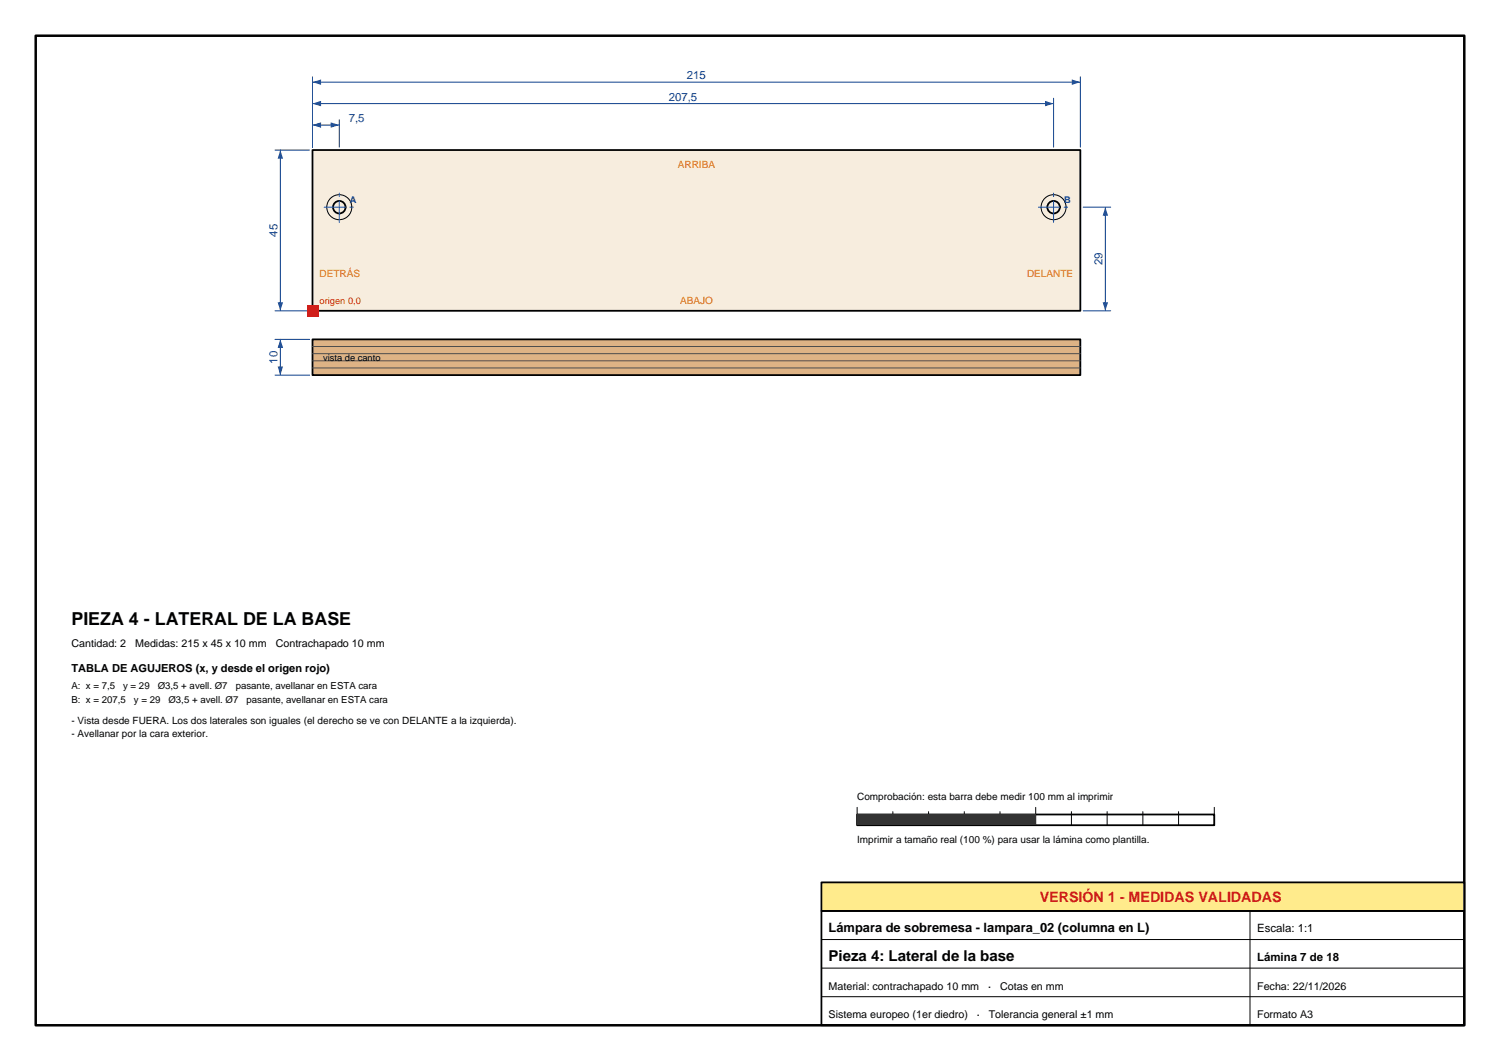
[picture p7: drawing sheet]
<svg xmlns="http://www.w3.org/2000/svg" width="420mm" height="297mm" viewBox="0 0 420 297" stroke-linecap="round" stroke-linejoin="round" font-family="sans-serif">
<defs><g id="words">
<text font-size="5" x="20" y="175">PIEZA 4 - LATERAL DE LA BASE</text>
<text font-size="4.2" x="232" y="269">Pieza 4: Lateral de la base</text>
<text font-size="4" fill="#cc1a1a" x="291.1" y="252.6">VERSIÓN 1 - MEDIDAS VALIDADAS</text>
<text font-size="3.6" x="232" y="261">Lámpara de sobremesa - lampara_02 (columna en L)</text>
<g font-size="3.2" fill="#0d408c">
<text x="192.3" y="22.2">215</text>
<text x="187.2" y="28.2">207,5</text>
<text x="97.7" y="34.2">7,5</text>
<text x="77.7" y="66.3" transform="rotate(-90 77.7 66.3)">45</text>
<text x="308.7" y="74.3" transform="rotate(-90 308.7 74.3)">29</text>
<text x="77.7" y="101.8" transform="rotate(-90 77.7 101.8)">10</text>
</g>
<g font-size="3.2">
<text x="352" y="261">Escala: 1:1</text>
<text x="352" y="269">Lámina 7 de 18</text>
</g>
<text font-size="3.1" x="20" y="188">TABLA DE AGUJEROS (x, y desde el origen rojo)</text>
<g font-size="3">
<text x="20" y="181">Cantidad: 2</text>
<text x="37.8" y="181">Medidas: 215 x 45 x 10 mm</text>
<text x="77.2" y="181">Contrachapado 10 mm</text>
<text x="232" y="277">Material: contrachapado 10 mm</text>
<text x="276.7" y="277">·</text>
<text x="280" y="277">Cotas en mm</text>
<text x="352" y="277">Fecha: 22/11/2026</text>
<text x="232" y="285">Sistema europeo (1er diedro)</text>
<text x="273.5" y="285">·</text>
<text x="276.9" y="285">Tolerancia general ±1 mm</text>
<text x="352" y="285">Formato A3</text>
</g>
<g font-size="2.8" fill="#d97300">
<text x="189.8" y="47">ARRIBA</text>
<text x="89.5" y="77.5">DETRÁS</text>
<text x="287.6" y="77.5">DELANTE</text>
<text x="190.4" y="85">ABAJO</text>
</g>
<g font-size="2.8">
<text x="20" y="202.6">- Vista desde FUERA. Los dos laterales son iguales (el derecho se ve con DELANTE a la izquierda).</text>
<text x="20" y="206.4">- Avellanar por la cara exterior.</text>
<text x="240" y="224">Comprobación: esta barra debe medir 100 mm al imprimir</text>
<text x="240" y="236">Imprimir a tamaño real (100 %) para usar la lámina como plantilla.</text>
</g>
<g font-size="2.7">
<text x="20" y="192.8">A: x = 7,5</text>
<text x="20" y="196.7">B: x = 207,5</text>
<text x="34.5" y="192.8">y = 29</text>
<text x="37.5" y="196.7">y = 29</text>
<text x="44.2" y="192.8">Ø3,5 + avell. Ø7</text>
<text x="47.2" y="196.7">Ø3,5 + avell. Ø7</text>
<text x="66" y="192.8">pasante, avellanar en ESTA cara</text>
<text x="69" y="196.7">pasante, avellanar en ESTA cara</text>
</g>
<g font-size="2.6" fill="#0d408c">
<text x="98" y="56.8">A</text>
<text x="298" y="56.8">B</text>
</g>
<text font-size="2.6" fill="#cc1a1a" x="89.5" y="85">origen 0,0</text>
<text font-size="2.6" x="90.5" y="101">vista de canto</text>
</g></defs>
<path d="M87.5 42h215v45h-215z" fill-rule="evenodd" fill="#f7edde"/>
<g fill="none" stroke="#000" stroke-width=".5">
<path d="M87.5 42h215v45h-215z"/>
<circle cx="95" cy="58" r="1.75"/>
<circle cx="295" cy="58" r="1.75"/>
</g>
<g fill="none" stroke="#000" stroke-width=".28">
<circle cx="95" cy="58" r="3.5"/>
<circle cx="295" cy="58" r="3.5"/>
</g>
<path d="M90.8 58h8.5M290.8 58h8.5M95 62.2v-8.5M295 62.2v-8.5" fill="none" stroke="#1a59b3" stroke-width=".28" stroke-dasharray="6 1.2 1 1.2"/>
<path d="M87.5 33.5v7.7M87.5 35h7.5M95 33.5v7.7" fill="none" stroke="#0d408c" stroke-width=".28"/>
<g fill="#0d408c">
<path d="M87.5 35l2.4-.8v1.5z"/>
<path d="M92.6 34.2l2.4 .8-2.4 .7z"/>
</g>
<path d="M87.5 27.5v13.7M87.5 29h207.5M295 27.5v13.7" fill="none" stroke="#0d408c" stroke-width=".28"/>
<g fill="#0d408c">
<path d="M87.5 29l2.4-.8v1.5z"/>
<path d="M292.6 28.2l2.4 .8-2.4 .7z"/>
</g>
<path d="M87.5 21.5v19.7M87.5 23h215M302.5 21.5v19.7" fill="none" stroke="#0d408c" stroke-width=".28"/>
<g fill="#0d408c">
<path d="M87.5 23l2.4-.8v1.5z"/>
<path d="M300.1 22.2l2.4 .8-2.4 .7z"/>
</g>
<path d="M303.3 58h7.7M309.5 58v29M303.3 87h7.7" fill="none" stroke="#0d408c" stroke-width=".28"/>
<g fill="#0d408c">
<path d="M308.8 84.6h1.5l-.8 2.4z"/>
<path d="M309.5 58l.8 2.4h-1.5z"/>
</g>
<path d="M77 42h9.7M78.5 42v45M77 87h9.7" fill="none" stroke="#0d408c" stroke-width=".28"/>
<g fill="#0d408c">
<path d="M77.8 84.6h1.5l-.8 2.4z"/>
<path d="M78.5 42l.8 2.4h-1.5z"/>
</g>
<path d="M85.9 85.4h3.2v3.2h-3.2z" fill-rule="evenodd" fill="#d90000"/>
<path d="M87.5 95h215v10h-215z" fill-rule="evenodd" fill="#deb385"/>
<path d="M87.5 95h215v10h-215z" fill="none" stroke="#000" stroke-width=".5"/>
<path d="M87.5 99h215M87.5 97h215M87.5 103h215M87.5 101h215" fill="none" stroke="#4d4d4d" stroke-width=".28"/>
<path d="M77 95h9.7M78.5 95v10M77 105h9.7" fill="none" stroke="#0d408c" stroke-width=".28"/>
<g fill="#0d408c">
<path d="M77.8 102.6h1.5l-.8 2.4z"/>
<path d="M78.5 95l.8 2.4h-1.5z"/>
</g>
<path d="M240 228h100v3h-100z" fill="none" stroke="#000" stroke-width=".5"/>
<path d="M240 226v5M250 227.2v3.8M260 227.2v3.8M270 227.2v3.8M280 227.2v3.8M290 226v5M300 227.2v3.8M310 227.2v3.8M320 227.2v3.8M330 227.2v3.8M340 226v5" fill="none" stroke="#000" stroke-width=".28"/>
<path d="M240 228h50v3h-50z" fill-rule="evenodd" fill="#333"/>
<path d="M10 10h400v277h-400z" fill="none" stroke="#000" stroke-width=".7"/>
<path d="M230 247h180v8h-180z" fill-rule="evenodd" fill="#ffeb8c"/>
<path d="M230 247h180v8h-180zM230 255h180v32h-180z" fill="none" stroke="#000" stroke-width=".5"/>
<path d="M350 255v32M230 279h180M230 271h180M230 263h180" fill="none" stroke="#000" stroke-width=".28"/>
<use href="#words"/>
</svg>
